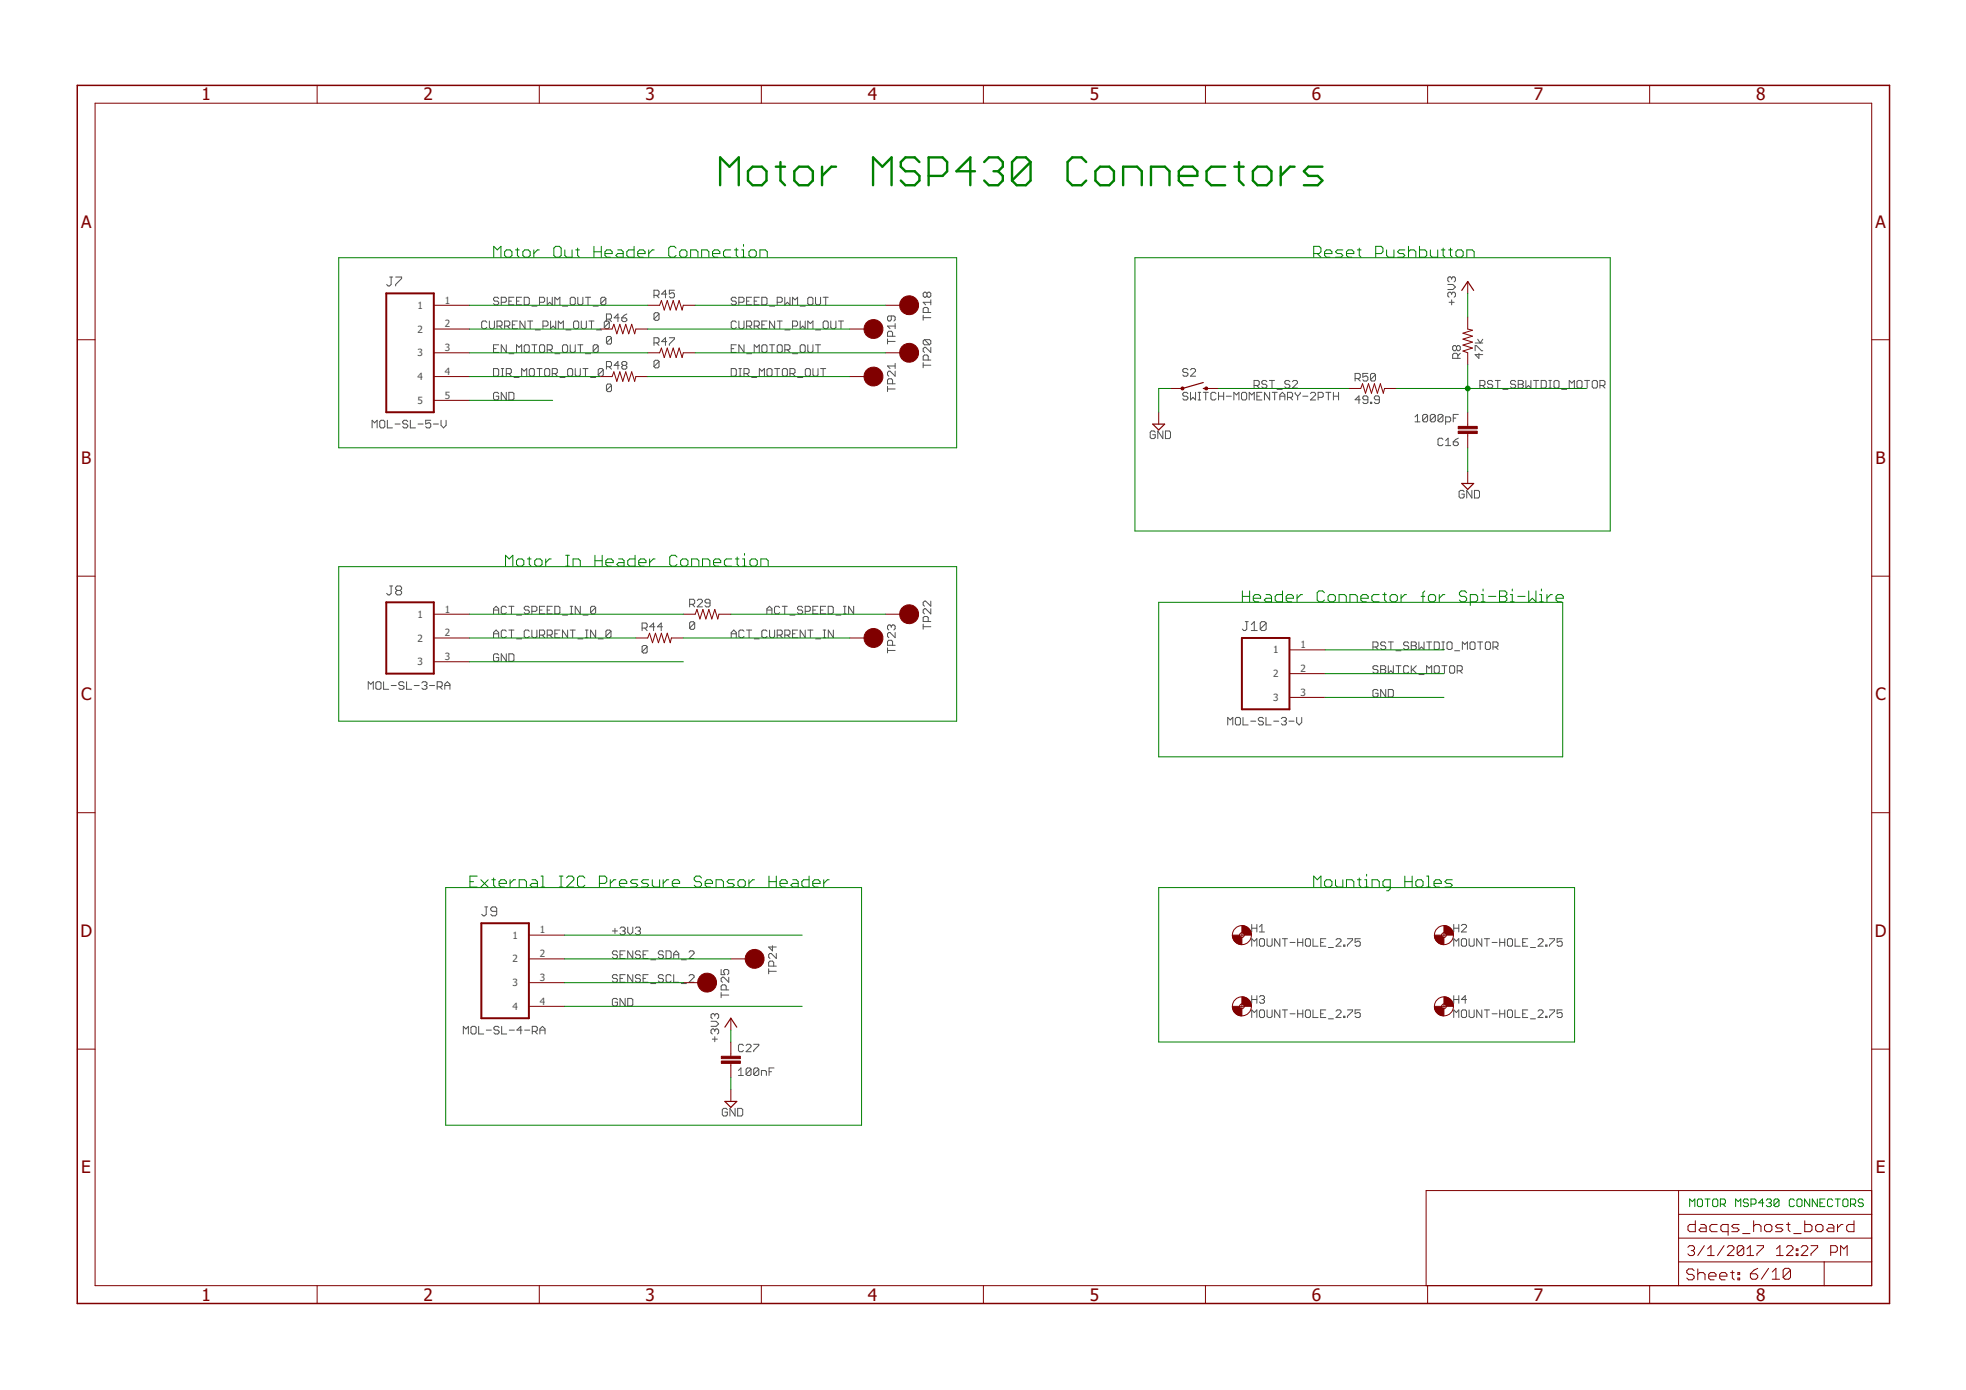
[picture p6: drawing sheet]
<svg xmlns="http://www.w3.org/2000/svg" width="420mm" height="297mm" viewBox="0 0 420 297" stroke-linecap="round" stroke-linejoin="round" font-family="sans-serif">
<defs><g id="words">
<g font-size="3.7" fill="#800000">
<text x="43.1" y="21.4">1</text>
<text x="90.5" y="21.4">2</text>
<text x="138" y="21.4">3</text>
<text x="185.4" y="21.4">4</text>
<text x="232.9" y="21.4">5</text>
<text x="280.4" y="21.4">6</text>
<text x="327.8" y="21.4">7</text>
<text x="375.3" y="21.4">8</text>
<text x="17.3" y="48.6">A</text>
<text x="400.8" y="48.6">A</text>
<text x="17.3" y="99.2">B</text>
<text x="400.8" y="99.2">B</text>
<text x="17.3" y="149.7">C</text>
<text x="400.8" y="149.7">C</text>
<text x="17.2" y="200.2">D</text>
<text x="400.7" y="200.2">D</text>
<text x="17.4" y="250.8">E</text>
<text x="400.9" y="250.8">E</text>
<text x="43.1" y="277.9">1</text>
<text x="90.5" y="277.9">2</text>
<text x="138" y="277.9">3</text>
<text x="185.4" y="277.9">4</text>
<text x="232.9" y="277.9">5</text>
<text x="280.4" y="277.9">6</text>
<text x="327.8" y="277.9">7</text>
<text x="375.3" y="277.9">8</text>
</g>
<g font-size="2.1" fill="#505050">
<text x="89.2" y="66">1</text>
<text x="95" y="64.9">1</text>
<text x="89.2" y="71.1">2</text>
<text x="95" y="70">2</text>
<text x="89.2" y="76.1">3</text>
<text x="95" y="75">3</text>
<text x="89.2" y="81.2">4</text>
<text x="95" y="80.1">4</text>
<text x="89.2" y="86.3">5</text>
<text x="95" y="85.2">5</text>
<text x="95" y="130.9">1</text>
<text x="89.2" y="137.1">2</text>
<text x="89.2" y="132">1</text>
<text x="95" y="136">2</text>
<text x="89.2" y="142.2">3</text>
<text x="95" y="141.1">3</text>
<text x="272.1" y="139.6">1</text>
<text x="277.9" y="143.6">2</text>
<text x="277.9" y="138.5">1</text>
<text x="272.1" y="144.7">2</text>
<text x="272.1" y="149.8">3</text>
<text x="277.9" y="148.7">3</text>
<text x="109.5" y="200.6">1</text>
<text x="115.4" y="199.5">1</text>
<text x="109.5" y="205.7">2</text>
<text x="115.4" y="204.5">2</text>
<text x="115.4" y="209.6">3</text>
<text x="109.5" y="210.7">3</text>
<text x="109.5" y="215.8">4</text>
<text x="115.4" y="214.7">4</text>
</g>
</g></defs>
<g fill="none" stroke="#505050" stroke-width=".21">
<path d="M83.3 59.2h.6M83.6 59.2v1.6l-.3 .3h-.3l-.4-.3M84.6 59.2h1.2v.3l-1.2 1.3v.3M310.2 59.4v.3M310.2 59.4l-.2-.2h-.3l-.3 .2v.6l.3 .2M310.2 59.4l.3-.2h.3l.2 .2v.6l-.2 .2M104 68.9l-.2-.3h-.6l-.3 .3v1.1l.3 .2h.6l.2-.2M104.6 68.6v1.4l.2 .2h.6l.3-.2v-1.4M105.5 78.8h.8l.3 .2v1.1l-.3 .3h-.8zM105.5 74.5h.5M106.2 69.7h.8l.3-.3v-.5l-.3-.3h-.8v1.6M106.6 63.8l-.3-.3h-.6l-.2 .3v.3l.2 .2h.6l.3 .3v.3l-.3 .3h-.6l-.2-.3"/>
<path d="M106.6 73.7h-1.1v1.6h1.1M106.8 69.7l.5 .5M107.1 64.6h.8l.3-.3v-.5l-.3-.3h-.8v1.7M107.1 78.8h.6M107.4 78.8v1.6M107.8 69.7h.9l.2-.3v-.5l-.2-.3h-.9v1.6M108.2 79.8h.8l.3-.2v-.6l-.3-.2h-.8v1.6M108.2 73.7v1.6l-1.1-1.6v1.6M108.4 69.7l.5 .5M108.8 79.8l.5 .6M108.8 75.6h1M108.8 64.3h.5"/>
<path d="M109.5 69.4h.5M109.8 63.5h-1v1.7h1M110.4 75.3v-1.6l.5 .5 .6-.5v1.6M110.4 64.3h.5M110.6 68.6h-1.1v1.6h1.1M111.5 63.5h-1.1v1.7h1.1M112 63.5h.8l.3 .3v1.1l-.3 .3h-.8zM112.2 68.6v1.6l-1.1-1.6v1.6M112.3 73.7h.5l.3 .3v1l-.3 .3h-.5l-.3-.3v-1zM112.8 68.6h1.1M113.3 68.6v1.6M113.4 78.8h.5l.3 .2v1.1l-.3 .3h-.5l-.3-.3v-1.1z"/>
<path d="M113.7 73.7h1M113.7 65.4h1M114.2 73.7v1.6M114.4 70.5h1.1M114.8 78.8h1M115.3 64.6h.8l.3-.3v-.5l-.3-.3h-.8v1.7M115.3 78.8v1.6M115.6 73.7h.5l.3 .3v1l-.3 .3h-.5l-.3-.3v-1zM116 69.7h.8l.3-.3v-.5l-.3-.3h-.8v1.6M116.4 79l.3-.2h.5l.3 .2v1.1l-.3 .3h-.5l-.3-.3zM116.9 74.8h.9l.2-.3v-.5l-.2-.3h-.9v1.6M116.9 63.5v1.7l.6-.6 .5 .6v-1.7"/>
<path d="M117.5 74.8l.5 .5M117.7 68.6v1.6l.5-.5 .6 .5v-1.6M118 79.8h.9l.2-.2v-.6l-.2-.2h-.9v1.6M118.6 65.2v-1.7l.5 .6 .6-.6v1.7M118.6 79.8l.5 .6M118.6 75.6h1.1M119.3 70.2v-1.6l.5 .6 .6-.6v1.6M120.2 65.4h1.1M120.5 73.7h.5l.3 .3v1l-.3 .3h-.5l-.3-.3v-1zM120.9 70.5h1.1M121.6 78.8h.5l.3 .2v1.1l-.3 .3h-.5l-.3-.3v-1.1zM121.9 73.7v1.3l.2 .3h.6l.2-.3v-1.3"/>
<path d="M122.1 63.5h.6l.2 .3v1.1l-.2 .3h-.6l-.2-.3v-1.1zM122.9 68.6h.5l.3 .3v1.1l-.3 .2h-.5l-.3-.2v-1.1zM122.9 78.8v1.3l.3 .3h.6l.2-.3v-1.3M123.5 73.7h1.1M123.5 63.5v1.4l.3 .3h.5l.3-.3v-1.4M124 73.7v1.6M124.2 68.6v1.4l.3 .2h.5l.3-.2v-1.4M124.6 78.8h1.1M125.1 63.5h1.1M125.1 78.8v1.6M125.1 75.6h1.1M125.7 63.5v1.7"/>
<path d="M125.9 68.6h1M126.4 68.6v1.6M126.8 65.4h1M127.5 70.5h1.1M127.8 74l-1 1M127.8 74v1l-.2 .3h-.6l-.2-.3M127.8 74l-.2-.3h-.6l-.2 .3v1M128.9 79l-.2-.2h-.6l-.3 .2v1.1M128.9 79l-1.1 1.1M128.9 79v1.1l-.2 .3h-.6l-.3-.3M129.5 63.8v1.1l-.3 .3h-.5l-.3-.3M129.5 63.8l-.3-.3h-.5l-.3 .3v1.1"/>
<path d="M129.5 63.8l-1.1 1.1M129.6 68.2h.8l.3-.3v-.5l-.3-.3h-.8v1.6M129.6 78.4h.8l.3-.3v-.6l-.3-.2h-.8v1.6M130.2 68.2l.5 .5M130.2 78.4l.5 .5M130.2 68.9l-.3-.3h-.5l-.3 .3v1.1M130.2 68.9v1.1l-.3 .2h-.5l-.3-.2M130.2 68.9l-1.1 1.1M130.7 72.2l-.3-.3h-.5l-.3 .3v1.1M130.7 72.2v1.1l-.3 .2h-.5l-.3-.2M130.7 72.2l-1.1 1.1M132.3 67.9h-1l.8-.8v1.6"/>
<path d="M132.3 78.1h-1l.8-.8v1.6M132.9 67.9h.8l.3 .3v.3l-.3 .2h-.5l-.3-.2zM133.2 78.1l-.3 .3v.2l.3 .3h.5l.3-.3v-.2l-.3-.3M133.2 78.1h.5M133.2 78.1l-.3-.3v-.3l.3-.2h.5l.3 .2v.3l-.3 .3M134 67.1l-.6 .3-.5 .5M139.8 73.3h.8l.2-.3v-.5l-.2-.3h-.8v1.6M139.8 63.1h.8l.2-.3v-.5l-.2-.3h-.8v1.6M140.3 63.1l.5 .5M140.3 73.3l.5 .5M140.8 77.3v1l-.2 .3h-.6l-.2-.3M140.8 67.1l-.2-.3h-.6l-.2 .3v1.1"/>
<path d="M140.8 77.3l-.2-.3h-.6l-.2 .3v1M140.8 67.1v1.1l-.2 .3h-.6l-.2-.3M140.8 67.1l-1 1.1M140.8 77.3l-1 1M142.5 73h-1.1l.8-.8v1.6M142.5 62.8h-1.1l.8-.8v1.6M143 72.2h1.1v.3l-1.1 1v.3M144.1 62h-1.1v.8l.6-.2h.2l.3 .2v.6l-.3 .2h-.5l-.3-.2M156.3 78.8h.8l.3 .2v1.1l-.3 .3h-.8zM156.3 74.5h.5M157.4 63.8l-.3-.3h-.6l-.2 .3v.3l.2 .2h.6l.3 .3v.3l-.3 .3h-.6l-.2-.3M157.4 68.9l-.3-.3h-.6l-.2 .3v1.1l.2 .2h.6l.3-.2"/>
<path d="M157.4 73.7h-1.1v1.6h1.1M157.9 64.6h.8l.3-.3v-.5l-.3-.3h-.8v1.7M157.9 78.8h.6M157.9 68.6v1.4l.3 .2h.5l.3-.2v-1.4M158.2 78.8v1.6M159 79.8h.8l.3-.2v-.6l-.3-.2h-.8v1.6M159 73.7v1.6l-1.1-1.6v1.6M159.6 69.7h.8l.2-.3v-.5l-.2-.3h-.8v1.6M159.6 75.6h1M159.6 64.3h.5M159.6 79.8l.5 .6M160.1 69.7l.5 .5"/>
<path d="M160.6 63.5h-1v1.7h1M161.2 69.7h.8l.3-.3v-.5l-.3-.3h-.8v1.6M161.2 64.3h.5M161.2 75.3v-1.6l.5 .5 .6-.5v1.6M161.7 69.7l.6 .5M162.3 63.5h-1.1v1.7h1.1M162.8 63.5h.8l.3 .3v1.1l-.3 .3h-.8zM162.8 69.4h.6M163.1 73.7h.5l.3 .3v1l-.3 .3h-.5l-.3-.3v-1zM163.9 68.6h-1.1v1.6h1.1M164.2 78.8h.5l.3 .2v1.1l-.3 .3h-.5l-.3-.3v-1.1zM164.5 73.7h1"/>
<path d="M164.5 65.4h1M165 73.7v1.6M165.5 78.8h1.1M165.5 68.6v1.6l-1-1.6v1.6M166.1 64.6h.8l.3-.3v-.5l-.3-.3h-.8v1.7M166.1 68.6h1.1M166.1 78.8v1.6M166.4 73.7h.5l.3 .3v1l-.3 .3h-.5l-.3-.3v-1zM166.6 68.6v1.6M167.4 78.8h.6l.3 .2v1.1l-.3 .3h-.6l-.2-.3v-1.1zM167.7 74.8h.9l.2-.3v-.5l-.2-.3h-.9v1.6M167.7 63.5v1.7l.6-.6 .5 .6v-1.7"/>
<path d="M167.7 70.5h1.1M168.3 74.8l.5 .5M168.8 79.8h.8l.3-.2v-.6l-.3-.2h-.8v1.6M169.4 69.7h.8l.3-.3v-.5l-.3-.3h-.8v1.6M169.4 65.2v-1.7l.5 .6 .6-.6v1.7M169.4 75.6h1.1M169.4 79.8l.5 .6M171 68.6v1.6l.6-.5 .5 .5v-1.6M171 65.4h1.1M171.3 73.7h.5l.3 .3v1l-.3 .3h-.5l-.3-.3v-1zM172.4 78.8h.5l.3 .2v1.1l-.3 .3h-.5l-.3-.3v-1.1zM172.6 73.7v1.3l.3 .3h.6l.2-.3v-1.3"/>
<path d="M172.6 70.2v-1.6l.6 .6 .5-.6v1.6M172.9 63.5h.6l.2 .3v1.1l-.2 .3h-.6l-.3-.3v-1.1zM173.7 78.8v1.3l.3 .3h.5l.3-.3v-1.3M174.3 73.7h1.1M174.3 63.5v1.4l.3 .3h.5l.3-.3v-1.4M174.3 70.5h1.1M174.8 73.7v1.6M175.4 78.8h1.1M175.9 63.5h1.1M175.9 78.8v1.6M176.2 68.6h.5l.3 .3v1.1l-.3 .2h-.5l-.3-.2v-1.1zM176.5 63.5v1.7"/>
<path d="M177.5 68.6v1.4l.3 .2h.6l.2-.2v-1.4M179.2 68.6h1.1M179.7 68.6v1.6M189.7 73h1.6M189.7 72.4v1.1M190.5 67.5v.8l-.3 .3h-.3l-.2-.3v-.5l.2-.3h1.1l.3 .3v.5l-.3 .3M190.8 71.9v-.8l-.3-.3h-.6l-.2 .3v.8h1.6M191.3 79.3v1.1l-1.1-1.1h-.3l-.2 .3v.5l.2 .3M191.3 69.7h-1.6l.5 .5M191.3 69.2v1M191.3 77.7v1.1M191.3 78.2h-1.6l.5 .6"/>
<path d="M197.3 67.9h1.6M197.3 67.4v1M197.3 77.5v1.1M197.3 78h1.6M197.6 72.6l-.3 .3v.5l.3 .3h1M197.6 72.6h1l.3 .3v.5l-.3 .3M197.6 72.6l1 1.1M198.1 62.7l-.3-.3h-.2l-.3 .3v.5l.3 .3h.2l.3-.3M198.1 62.7l.3-.3h.2l.3 .3v.5l-.3 .3h-.2l-.3-.3M198.1 62.7v.5M198.4 66.8v-.8l-.3-.3h-.5l-.3 .3v.8h1.6M198.4 76.9v-.8l-.3-.2h-.5l-.3 .2v.8h1.6"/>
<path d="M198.9 64.6h-1.6l.5 .6M198.9 74.2v1.1l-1.1-1.1h-.2l-.3 .3v.5l.3 .3M198.9 64.1v1.1M253.9 79l-.3-.2h-.6l-.2 .2v.3l.2 .3h.6l.3 .2v.3l-.3 .3h-.6l-.2-.3M254.4 79l.3-.2h.5l.3 .2v.3l-1.1 1.1h1.1M292.3 79.8h-1v.8l.8-.3 .2 .3v.6l-.2 .2h-.6l-.2-.2M309.4 60.8h1.1l.5 .5-.5 .6h-1.1M309.7 64.6h1.1M310.2 62.7v.3M310.2 64.1v1.1M310.2 62.7l-.2-.3h-.3l-.3 .3v.5l.3 .3M310.2 62.7l.3-.3h.3l.2 .3v.5l-.2 .3"/>
<path d="M311.3 74.1l-.3-.2h-.3l-.2 .2v.6l.2 .3h.3l.3-.3M311.3 74.1l.3-.2h.2l.3 .2v.6l-.3 .3h-.2l-.3-.3M311.3 74.1v.6M311.6 76.6v-.8l-.3-.3h-.6l-.2 .3v.8h1.6M312.1 75.5l-.5 .5M315.3 75v-1.1h.2l1.1 1.1h.3M315.3 73.3h1.6M315.8 72.5l.5 .8 .6-.8M316.1 75.5v1.1l-.8-.8h1.6M79.5 91.4v-1.6l.6 .6 .5-.6v1.6M81.4 89.8h.6l.2 .3v1.1l-.2 .2h-.6l-.2-.2v-1.1zM82.8 89.8v1.6h1.1"/>
<path d="M84.4 90.6h1.1M87.1 90.1l-.2-.3h-.6l-.2 .3v.3l.2 .2h.6l.2 .3v.3l-.2 .2h-.6l-.2-.2M87.7 89.8v1.6h1.1M89.3 90.6h1.1M92.1 89.8h-1.1v.8l.5-.2h.3l.3 .2v.6l-.3 .2h-.6l-.2-.2M92.6 90.6h1.1M94.3 89.8v1.1l.5 .5 .5-.5v-1.1M106.6 84.1l-.3-.3h-.6l-.2 .3v1.1l.2 .3h.6l.3-.3v-.5h-.6M107.1 80.4h.6M108.2 83.8v1.7l-1.1-1.7v1.7M108.8 83.8h.8l.2 .3v1.1l-.2 .3h-.8zM109.9 80.7h1"/>
<path d="M111.5 80.4v-1.6l.5 .5 .6-.5v1.6M119.7 80.7h1.1M126.2 80.7h1.1M130.7 82.3l-.3-.2h-.5l-.3 .2v1.1M130.7 82.3v1.1l-.3 .3h-.5l-.3-.3M130.7 82.3l-1.1 1.1M157.9 80.4h.6M160.6 80.7h1.1M162.3 80.4v-1.6l.5 .5 .6-.5v1.6M170.5 80.7h1.1M189.7 82.6v1.1M189.7 83.1h1.6"/>
<path d="M190.8 82v-.8l-.3-.3h-.6l-.2 .3v.8h1.6M246.9 92.4l-.3-.3h-.5l-.3 .3v1.1l.3 .2h.5l.3-.2v-.6h-.6M248.5 92.1v1.6l-1.1-1.6v1.6M249.1 92.1h.8l.2 .3v1.1l-.2 .2h-.8zM253.9 84.1l-.3-.3h-.6l-.2 .3v.3l.2 .3h.6l.3 .2v.3l-.3 .3h-.6l-.2-.3M254.4 83.8v1.7l.6-.6 .5 .6v-1.7M256.1 83.8h.5M256.1 85.5h.5M256.3 83.8v1.7M257.2 83.8h1M257.7 83.8v1.7M259.9 84.1l-.3-.3h-.5l-.3 .3v1.1l.3 .3h.5l.3-.3"/>
<path d="M260.4 84.7h1.1M260.4 83.8v1.7M261.5 83.8v1.7M262.1 84.7h1M263.7 85.5v-1.7l.5 .6 .6-.6v1.7M265.6 83.8h.5l.3 .3v1.1l-.3 .3h-.5l-.3-.3v-1.1zM267 85.5v-1.7l.5 .6 .6-.6v1.7M268 82.4h.8l.3-.3v-.5l-.3-.3h-.8v1.6M268.6 82.4l.5 .5M268.6 84.7h.6M269.7 83.8h-1.1v1.7h1.1M270.7 81.6l-.2-.3h-.6l-.2 .3v.3l.2 .2h.6l.2 .3v.3l-.2 .2h-.6l-.2-.2"/>
<path d="M271.3 81.3h1.1M271.3 83.8v1.7l-1.1-1.7v1.7M271.8 81.3v1.6M271.9 83.8h1.1M272.4 83.8v1.7M272.9 83.2h1.1M273.5 84.7h1.1M273.5 85.5v-1.1l.6-.6 .5 .6v1.1M275.1 84.9h.9l.2-.2v-.6l-.2-.3h-.9v1.7M275.7 81.6l-.3-.3h-.6l-.2 .3v.3l.2 .2h.6l.3 .3v.3l-.3 .2h-.6l-.2-.2M275.7 84.9l.5 .6M276.2 81.6l.3-.3h.5l.3 .3v.3l-1.1 1h1.1"/>
<path d="M276.8 83.8v.3l.5 .6M277.3 84.7v.8M277.9 83.8v.3l-.6 .6M278.4 84.7h1.1M280.1 84.1l.2-.3h.6l.3 .3v.3l-1.1 1.1h1.1M281.7 84.9h.8l.3-.2v-.6l-.3-.3h-.8v1.7M283.3 83.8h1.1M283.9 83.8v1.7M285 84.7h1.1M285 83.8v1.7M286.1 83.8v1.7M289.6 80.9h.8l.3-.3v-.5l-.3-.3h-.8v1.6"/>
<path d="M290.2 80.9l.5 .5M290.7 85.4h-1.1l.8-.8v1.6M292.3 85.4h-.8l-.2-.2v-.3l.2-.3h.6l.2 .3v1.1l-.2 .2h-.6l-.2-.2M292.9 86h.3v.2h-.3zM294 80.1l-.3-.3h-.5l-.3 .3v1.1M294 80.1v1.1l-.3 .2h-.5l-.3-.2M294 80.1l-1.1 1.1M294.8 85.4h-.8l-.3-.2v-.3l.3-.3h.5l.3 .3v1.1l-.3 .2h-.5l-.3-.2M302.4 89.1l.5-.5v1.5M302.4 90.1h1.1M305.1 88.8v1.1l-.3 .2h-.5l-.3-.2M305.1 88.8l-.3-.2h-.5l-.3 .2v1.1"/>
<path d="M305.1 88.8l-1.1 1.1M306.7 88.8v1.1l-.2 .2h-.6l-.2-.2M306.7 88.8l-.2-.2h-.6l-.2 .2v1.1M306.7 88.8l-1 1.1M308.4 88.8v1.1l-.3 .2h-.5l-.3-.2M308.4 88.8l-.3-.2h-.5l-.3 .2v1.1M308.4 93.9l-.3-.3h-.5l-.3 .3v1.1l.3 .2h.5l.3-.2M308.4 88.8l-1.1 1.1M308.9 90.1h.9l.2-.2v-.6l-.2-.2h-.9v1.6M308.9 95.2h1.1M308.9 94.2l.6-.6v1.6M310.6 94.4h.8l.3 .3v.3l-.3 .2h-.5l-.3-.2z"/>
<path d="M310.6 89.3h.5M311.7 88.6h-1.1v1.5M311.7 93.6l-1.1 .8M316.3 82.4h.8l.3-.3v-.5l-.3-.3h-.8v1.6M316.8 82.4l.6 .5M319 81.6l-.3-.3h-.5l-.3 .3v.3l.3 .2h.5l.3 .3v.3l-.3 .2h-.5l-.3-.2M319.6 81.3h1M320.1 81.3v1.6M321.2 83.2h1.1M323.9 81.6l-.3-.3h-.5l-.3 .3v.3l.3 .2h.5l.3 .3v.3l-.3 .2h-.5l-.3-.2M324.5 81.3h.8l.2 .3v.3l-.2 .2 .2 .3v.3l-.2 .2h-.8zM324.5 82.1h.8"/>
<path d="M326.1 81.3v1.6l.5-.5 .6 .5v-1.6M327.7 81.3h1.1M328.3 81.3v1.6M329.4 81.3h.8l.3 .3v1.1l-.3 .2h-.8zM331 81.3h.6M331 82.9h.6M331.3 81.3v1.6M332.4 81.3h.5l.3 .3v1.1l-.3 .2h-.5l-.3-.2v-1.1zM333.7 83.2h1.1M335.4 82.9v-1.6l.5 .6 .6-.6v1.6M337.3 81.3h.5l.3 .3v1.1l-.3 .2h-.5l-.3-.2v-1.1zM338.6 81.3h1.1"/>
<path d="M339.2 81.3v1.6M340.6 81.3h.5l.3 .3v1.1l-.3 .2h-.5l-.3-.2v-1.1zM341.9 82.4h.8l.3-.3v-.5l-.3-.3h-.8v1.6M342.5 82.4l.5 .5M312.9 105.1l-.2-.3h-.6l-.3 .3v1.1l.3 .2h.6l.2-.2v-.6h-.5M314.6 104.8v1.6l-1.1-1.6v1.6M315.1 104.8h.8l.3 .3v1.1l-.3 .2h-.8zM83.3 125.2h.6M83.6 125.2v1.6l-.3 .3h-.3l-.4-.3M84.9 126.2l-.3-.3v-.4l.3-.3h.6l.3 .3v.4l-.3 .3M84.9 126.2l-.3 .3v.3l.3 .3h.6l.3-.3v-.3l-.3-.3M84.9 126.2h.6"/>
<path d="M105.5 131.2v-1.1l.5-.5 .6 .5v1.1M105.5 136.3v-1.1l.5-.6 .6 .6v1.1M105.5 130.4h1.1M105.5 135.4h1.1M106.6 140l-.3-.3h-.6l-.2 .3v1.1l.2 .2h.6l.3-.2v-.6h-.6M108.2 129.8l-.3-.2h-.5l-.3 .2v1.1l.3 .3h.5l.3-.3M108.2 134.9l-.3-.3h-.5l-.3 .3v1.1l.3 .3h.5l.3-.3M108.2 139.7v1.6l-1.1-1.6v1.6M108.8 139.7h.8l.2 .3v1.1l-.2 .2h-.8zM108.8 129.6h1M108.8 134.6h1M109.3 129.6v1.6"/>
<path d="M109.3 134.6v1.7M110.4 131.4h1.1M110.4 136.5h1.1M113.1 129.8l-.3-.2h-.5l-.3 .2v.3l.3 .3h.5l.3 .2v.3l-.3 .3h-.5l-.3-.3M113.1 134.9l-.3-.3h-.5l-.3 .3v1.1l.3 .3h.5l.3-.3M113.7 130.6h.8l.2-.2v-.6l-.2-.2h-.8v1.6M113.7 134.6v1.4l.2 .3h.6l.2-.3v-1.4M115.3 130.4h.5M115.3 135.7h.8l.3-.3v-.5l-.3-.3h-.8v1.7M115.8 135.7l.6 .6M116.4 129.6h-1.1v1.6h1.1M116.9 130.4h.6"/>
<path d="M116.9 135.7h.9l.2-.3v-.5l-.2-.3h-.9v1.7M117.5 135.7l.5 .6M118 129.6h-1.1v1.6h1.1M118.6 129.6h.8l.3 .2v1.1l-.3 .3h-.8zM118.6 135.4h.5M119.7 134.6h-1.1v1.7h1.1M120.2 131.4h1.1M121.3 134.6v1.7l-1.1-1.7v1.7M121.9 129.6h.5M121.9 131.2h.5M121.9 134.6h1M122.1 129.6v1.6"/>
<path d="M122.4 134.6v1.7M123.5 136.5h1.1M124 129.6v1.6l-1.1-1.6v1.6M124.6 131.4h1.1M125.1 134.6h.6M125.1 136.3h.6M125.4 134.6v1.7M127.3 129.8l-.3-.2h-.5l-.3 .2v1.1M127.3 129.8v1.1l-.3 .3h-.5l-.3-.3M127.3 134.6v1.7l-1.1-1.7v1.7M127.3 129.8l-1.1 1.1M127.8 136.5h1.1"/>
<path d="M130.6 134.9l-.3-.3h-.5l-.3 .3v1.1M130.6 134.9v1.1l-.3 .3h-.5l-.3-.3M130.6 134.9l-1.1 1.1M137.2 134.2h.8l.3-.3v-.5l-.3-.3h-.8v1.7M137.8 134.2l.5 .6M138.3 138.2l-.3-.3h-.5l-.3 .3v1.1M138.3 138.2v1.1l-.3 .3h-.5l-.3-.3M138.3 138.2l-1.1 1.1M140 133.9h-1.1l.8-.8v1.7M141.6 133.9h-1.1l.8-.8v1.7M147.4 129.1h.8l.3-.2v-.6l-.3-.2h-.8v1.6M147.9 129.1l.6 .6"/>
<path d="M148.5 133.1l-.3-.2h-.5l-.3 .2v1.1M148.5 133.1v1.1l-.3 .3h-.5l-.3-.3M148.5 133.1l-1.1 1.1M149 128.3l.3-.2h.5l.3 .2v.3l-1.1 1.1h1.1M151.7 128.9h-.8l-.2-.3v-.3l.2-.2h.6l.2 .2v1.1l-.2 .3h-.6l-.2-.3M156.3 136.3v-1.1l.5-.6 .6 .6v1.1M156.3 135.4h1.1M159 134.9l-.3-.3h-.5l-.3 .3v1.1l.3 .3h.5l.3-.3M159.6 134.6h1M160.1 134.6v1.7M161.2 136.5h1.1M163.9 130.4h1.1"/>
<path d="M163.9 131.2v-1.1l.5-.5 .6 .5v1.1M163.9 134.9l-.3-.3h-.5l-.3 .3v1.1l.3 .3h.5l.3-.3M164.5 134.6v1.4l.2 .3h.6l.2-.3v-1.4M166.1 135.7h.8l.3-.3v-.5l-.3-.3h-.8v1.7M166.6 129.8l-.3-.2h-.5l-.3 .2v1.1l.3 .3h.5l.3-.3M166.6 135.7l.6 .6M167.2 129.6h1.1M167.7 129.6v1.6M167.7 135.7h.9l.2-.3v-.5l-.2-.3h-.9v1.7M168.3 135.7l.5 .6M168.8 131.4h1.1M169.4 135.4h.5"/>
<path d="M170.5 134.6h-1.1v1.7h1.1M171.5 129.8l-.2-.2h-.6l-.3 .2v.3l.3 .3h.6l.2 .2v.3l-.2 .3h-.6l-.3-.3M172.1 130.6h.8l.3-.2v-.6l-.3-.2h-.8v1.6M172.1 134.6v1.7l-1.1-1.7v1.7M172.6 134.6h1.1M173.2 134.6v1.7M173.7 130.4h.6M174.3 136.5h1.1M174.8 129.6h-1.1v1.6h1.1M175.3 130.4h.6M175.9 134.6h.6M175.9 136.3h.6"/>
<path d="M176.2 134.6v1.7M176.4 129.6h-1.1v1.6h1.1M177 129.6h.8l.3 .2v1.1l-.3 .3h-.8zM178.1 134.6v1.7l-1.1-1.7v1.7M178.6 131.4h1.1M180.3 129.6h.5M180.3 131.2h.5M180.5 129.6v1.6M182.4 129.6v1.6l-1-1.6v1.6M189.7 138.5v1M189.7 139h1.6M190.5 133.8l-.3-.3h-.3l-.2 .3v.5l.2 .3"/>
<path d="M190.5 133.8l.3-.3h.2l.3 .3v.5l-.3 .3M190.5 133.8v.3M190.8 137.9v-.8l-.3-.3h-.6l-.2 .3v.8h1.6M191.3 135.2v1.1l-1.1-1.1h-.3l-.2 .2v.6l.2 .3M197.3 133.4v1.1M197.3 133.9h1.6M198.4 132.8v-.8l-.3-.3h-.5l-.3 .3v.8h1.6M198.9 128.5v1l-1.1-1h-.2l-.3 .2v.6l.3 .2M198.9 130.1v1.1l-1.1-1.1h-.2l-.3 .3v.5l.3 .3M266.1 132.8h.7M266.4 132.8v1.6l-.3 .3h-.3l-.3-.3M267.4 133.5l.7-.7v1.9"/>
<path d="M267.4 134.7h1.3M270.6 133.2v1.2l-.3 .3h-.7l-.3-.3M270.6 133.2l-.3-.4h-.7l-.3 .4v1.2M270.6 133.2l-1.3 1.2M293.4 138.3h.8l.3-.3v-.6l-.3-.2h-.8v1.6M294 138.3l.5 .5M296.1 137.4l-.2-.2h-.6l-.2 .2v.3l.2 .3h.6l.2 .3v.2l-.2 .3h-.6l-.2-.3M296.7 137.2h1.1M297.2 137.2v1.6M298.3 139.1h1.1M301.1 137.4l-.3-.2h-.6l-.2 .2v.3l.2 .3h.6l.3 .3v.2l-.3 .3h-.6l-.2-.3M301.6 137.2h.8l.3 .2v.3l-.3 .3 .3 .3v.2l-.3 .3h-.8z"/>
<path d="M301.6 138h.8M303.2 137.2v1.6l.6-.5 .5 .5v-1.6M304.9 137.2h1.1M305.4 137.2v1.6M306.5 137.2h.8l.3 .2v1.1l-.3 .3h-.8zM308.1 137.2h.6M308.1 138.8h.6M308.4 137.2v1.6M309.2 137.4l.3-.2h.5l.3 .2v1.1l-.3 .3h-.5l-.3-.3zM310.9 139.1h1.1M312.5 138.8v-1.6l.6 .5 .5-.5v1.6M314.2 137.4l.2-.2h.6l.2 .2v1.1l-.2 .3h-.6l-.2-.3z"/>
<path d="M315.8 137.2h1.1M316.3 137.2v1.6M317.7 137.2h.5l.3 .2v1.1l-.3 .3h-.5l-.3-.3v-1.1zM319.1 138.3h.8l.2-.3v-.6l-.2-.2h-.8v1.6M319.6 138.3l.5 .5M78.7 147.3v-1.6l.5 .5 .6-.5v1.6M80.3 145.9l.3-.2h.6l.2 .2v1.1l-.2 .3h-.6l-.3-.3zM82 145.7v1.6h1.1M83.6 146.5h1.1M86.3 145.9l-.2-.2h-.6l-.3 .2v.3l.3 .3h.6l.2 .3v.2l-.2 .3h-.6l-.3-.3M86.9 145.7v1.6h1.1M88.5 146.5h1.1"/>
<path d="M90.1 145.9l.3-.2h.6l.2 .2v.3l-.2 .3M90.7 146.5h.3M91 146.5l.2 .3v.2l-.2 .3h-.6l-.3-.3M91.8 146.5h1.1M93.4 146.8h.9l.2-.3v-.6l-.2-.2h-.9v1.6M94 146.8l.5 .5M95.1 146.5h1.1M95.1 147.3v-1.1l.5-.5 .6 .5v1.1M262.4 154.9v-1.6l.5 .5 .6-.5v1.6M264 153.6l.3-.3h.5l.3 .3v1.1l-.3 .2h-.5l-.3-.2zM265.6 153.3v1.6h1.1M267.3 154.1h1.1"/>
<path d="M270 153.6l-.3-.3h-.5l-.3 .3v.2l.3 .3h.5l.3 .3v.3l-.3 .2h-.5l-.3-.2M270.6 153.3v1.6h1.1M272.2 154.1h1.1M273.8 153.6l.3-.3h.5l.3 .3v.2l-.3 .3M274.4 154.1h.2M274.6 154.1l.3 .3v.3l-.3 .2h-.5l-.3-.2M275.5 154.1h1.1M277.1 153.3v1.1l.5 .5 .6-.5v-1.1M294.5 147.6l-.3-.3h-.5l-.3 .3v1.1l.3 .2h.5l.3-.2v-.6h-.5M294.5 142.5l-.3-.2h-.5l-.3 .2v.3l.3 .3h.5l.3 .2v.3l-.3 .3h-.5l-.3-.3M295.1 142.3h.8l.2 .2v.3l-.2 .3 .2 .2v.3l-.2 .3h-.8zM295.1 143.1h.8"/>
<path d="M296.1 147.3v1.6l-1-1.6v1.6M296.7 147.3h.8l.3 .3v1.1l-.3 .2h-.8zM296.7 142.3v1.6l.5-.6 .6 .6v-1.6M298.3 142.3h1.1M298.9 142.3v1.6M301.1 142.5l-.3-.2h-.6l-.2 .2v1.1l.2 .3h.6l.3-.3M301.6 142.3v1.6M301.9 143.1l.8 .8M302.7 142.3l-1.1 1M303.2 144.1h1.1M304.9 143.9v-1.6l.5 .5 .6-.5v1.6M306.5 142.5l.3-.2h.5l.3 .2v1.1l-.3 .3h-.5l-.3-.3z"/>
<path d="M308.1 142.3h1.1M308.7 142.3v1.6M310 142.3h.6l.3 .2v1.1l-.3 .3h-.6l-.2-.3v-1.1zM311.4 143.3h.8l.3-.2v-.6l-.3-.2h-.8v1.6M312 143.3l.5 .6M103.6 193.8h.6M103.9 193.8v1.6l-.3 .3h-.3l-.3-.3M106.2 194.8h-1l-.3-.4v-.3l.3-.3h.6l.4 .3v1.3l-.4 .3h-.6l-.3-.3M130.9 198.9h1.1M131.4 198.4v1.1M132.5 198.4l.3-.3h.5l.3 .3v.3l-.3 .2M133.1 198.9h.2"/>
<path d="M133.3 198.9l.3 .3v.3l-.3 .2h-.5l-.3-.2M134.2 198.1v1.1l.5 .5 .5-.5v-1.1M135.8 198.4l.3-.3h.5l.3 .3v.3l-.3 .2M136.3 198.9h.3M136.6 198.9l.3 .3v.3l-.3 .2h-.5l-.3-.2M267.5 197.5v1.7M267.5 198.4h1.1M268.6 197.5v1.7M269.2 198.1l.5-.6v1.7M269.2 199.2h1M310.7 197.5v1.7M310.7 198.4h1.1"/>
<path d="M311.8 197.5v1.7M312.3 197.8l.3-.3h.5l.3 .3v.3l-1.1 1.1h1.1M100.9 219.3h.6l.2 .3v1.1l-.2 .3h-.6l-.3-.3v-1.1zM102.3 219.3v1.7h1.1M106.7 219.6l-.3-.3h-.6l-.2 .3v.3l.2 .2h.6l.3 .3v.3l-.3 .3h-.6l-.2-.3M107.2 219.3v1.7h1.1M132 208.6l-.3-.3h-.6l-.2 .3v.2l.2 .3h.6l.3 .3v.2l-.3 .3h-.6l-.2-.3M132 213.6l-.3-.2h-.6l-.2 .2v1.1l.2 .3h.6l.3-.3v-.5h-.6M132 203.5l-.3-.3h-.6l-.2 .3v.3l.2 .2h.6l.3 .3v.3l-.3 .2h-.6l-.2-.2M132.5 204h.6M132.5 209.1h.6M133.6 208.3h-1.1v1.6h1.1"/>
<path d="M133.6 203.2h-1.1v1.6h1.1M133.6 213.4v1.6l-1.1-1.6v1.6M134.2 213.4h.8l.2 .2v1.1l-.2 .3h-.8zM135.2 203.2v1.6l-1-1.6v1.6M135.2 208.3v1.6l-1-1.6v1.6M136.9 208.6l-.3-.3h-.5l-.3 .3v.2l.3 .3h.5l.3 .3v.2l-.3 .3h-.5l-.3-.3M136.9 203.5l-.3-.3h-.5l-.3 .3v.3l.3 .2h.5l.3 .3v.3l-.3 .2h-.5l-.3-.2M137.4 204h.6M137.4 209.1h.6M138.5 208.3h-1.1v1.6h1.1M138.5 203.2h-1.1v1.6h1.1M139.1 205.1h1"/>
<path d="M139.1 210.2h1M141.8 208.6l-.3-.3h-.5l-.3 .3v.2l.3 .3h.5l.3 .3v.2l-.3 .3h-.5l-.3-.3M141.8 203.5l-.3-.3h-.5l-.3 .3v.3l.3 .2h.5l.3 .3v.3l-.3 .2h-.5l-.3-.2M142.3 203.2h.9l.2 .3v1.1l-.2 .2h-.9zM143.4 208.6l-.2-.3h-.6l-.3 .3v1l.3 .3h.6l.2-.3M144 204h1.1M144 204.8v-1l.5-.6 .6 .6v1M144 208.3v1.6h1.1M145.6 205.1h1.1M145.6 210.2h1.1M147.3 208.6l.2-.3h.6l.2 .3v.2l-1 1.1h1M147.3 203.5l.2-.3h.6l.2 .3v.3l-1 1h1"/>
<path d="M152 218.2h1l.6 .6-.6 .5h-1M152.8 216.9v.2M152.8 216.9l-.3-.3h-.3l-.2 .3v.5l.2 .3M152.8 216.9l.2-.3h.3l.3 .3v.5l-.3 .3M154.1 212.6h1.6M154.1 207.2v1.1h.8l-.2-.6v-.2l.2-.3h.6l.2 .3v.5l-.2 .3M154.1 212.1v1.1M155.2 211.5v-.8l-.3-.2h-.5l-.3 .2v.8h1.6M155.7 208.8v1.1l-1-1.1h-.3l-.3 .3v.5l.3 .3M164.3 207.6h1.6M164.3 207v1.1M165.1 202.1v1.1l-.8-.8h1.6"/>
<path d="M165.4 206.5v-.8l-.3-.3h-.6l-.2 .3v.8h1.6M165.9 203.8v1l-1.1-1h-.3l-.2 .2v.6l.2 .2M267.5 202.2v-1.6l.6 .5 .5-.5v1.6M267.5 217.4v-1.6l.6 .6 .5-.6v1.6M267.5 212.8v1.6M267.5 213.6h1.1M268.6 212.8v1.6M269.2 200.9l.2-.3h.6l.2 .3v1.1l-.2 .2h-.6l-.2-.2zM269.2 213l.2-.2h.6l.2 .2v.3l-.2 .3M269.4 215.8h.6l.2 .3v1.1l-.2 .2h-.6l-.2-.2v-1.1zM269.7 213.6h.3M270 213.6l.2 .3v.2l-.2 .3h-.6l-.2-.3"/>
<path d="M270.8 200.6v1.4l.3 .2h.5l.3-.2v-1.4M270.8 215.8v1.4l.3 .2h.5l.3-.2v-1.4M273.5 200.6v1.6l-1.1-1.6v1.6M273.5 215.8v1.6l-1.1-1.6v1.6M274.1 200.6h1M274.1 215.8h1M274.6 200.6v1.6M274.6 215.8v1.6M275.7 201.4h1.1M275.7 216.6h1.1M277.3 200.6v1.6M277.3 215.8v1.6"/>
<path d="M277.3 201.4h1.1M277.3 216.6h1.1M278.4 200.6v1.6M278.4 215.8v1.6M279 200.9l.3-.3h.5l.3 .3v1.1l-.3 .2h-.5l-.3-.2zM279.3 215.8h.5l.3 .3v1.1l-.3 .2h-.5l-.3-.2v-1.1zM280.6 200.6v1.6h1.1M280.6 215.8v1.6h1.1M282.2 201.4h.6M282.2 216.6h.6M283.3 200.6h-1.1v1.6h1.1M283.3 215.8h-1.1v1.6h1.1"/>
<path d="M283.9 202.5h1.1M283.9 217.7h1.1M285.5 200.9l.3-.3h.5l.3 .3v.2l-1.1 1.1h1.1M285.5 216.1l.3-.3h.5l.3 .3v.3l-1.1 1h1.1M287.1 202h.3v.2h-.3zM287.1 217.2h.3v.2h-.3zM288 200.6h1.1v.3l-1.1 1.1v.2M288 215.8h1.1v.3l-1.1 1.1v.2M290.7 200.6h-1.1v.8l.6-.3h.2l.3 .3v.6l-.3 .2h-.5l-.3-.2M290.7 215.8h-1.1v.8l.6-.2h.2l.3 .2v.6l-.3 .2h-.5l-.3-.2M310.7 202.2v-1.6l.5 .5 .6-.5v1.6M310.7 212.8v1.6"/>
<path d="M310.7 217.4v-1.6l.5 .6 .6-.6v1.6M310.7 213.6h1.1M311.8 212.8v1.6M312.3 200.9l.3-.3h.5l.3 .3v1.1l-.3 .2h-.5l-.3-.2zM312.6 215.8h.5l.3 .3v1.1l-.3 .2h-.5l-.3-.2v-1.1zM313.4 213.6h-1.1l.8-.8v1.6M314 200.6v1.4l.2 .2h.6l.2-.2v-1.4M314 215.8v1.4l.2 .2h.6l.2-.2v-1.4M316.7 200.6v1.6l-1.1-1.6v1.6M316.7 215.8v1.6l-1.1-1.6v1.6M317.2 200.6h1.1M317.2 215.8h1.1"/>
<path d="M317.8 200.6v1.6M317.8 215.8v1.6M318.9 201.4h1.1M318.9 216.6h1.1M320.5 201.4h1.1M320.5 200.6v1.6M320.5 215.8v1.6M320.5 216.6h1.1M321.6 200.6v1.6M321.6 215.8v1.6M322.4 200.6h.6l.2 .3v1.1l-.2 .2h-.6l-.2-.2v-1.1zM322.4 215.8h.6l.2 .3v1.1l-.2 .2h-.6l-.2-.2v-1.1z"/>
<path d="M323.8 200.6v1.6h1.1M323.8 215.8v1.6h1.1M325.4 201.4h.6M325.4 216.6h.6M326.5 200.6h-1.1v1.6h1.1M326.5 215.8h-1.1v1.6h1.1M327.1 202.5h1M327.1 217.7h1M328.7 200.9l.3-.3h.5l.3 .3v.2l-1.1 1.1h1.1M328.7 216.1l.3-.3h.5l.3 .3v.3l-1.1 1h1.1M330.3 202h.3v.2h-.3zM330.3 217.2h.3v.2h-.3z"/>
<path d="M331.2 200.6h1v.3l-1 1.1v.2M331.2 215.8h1v.3l-1 1.1v.2M333.9 200.6h-1.1v.8l.5-.3h.3l.3 .3v.6l-.3 .2h-.5l-.3-.2M333.9 215.8h-1.1v.8l.5-.2h.3l.3 .2v.6l-.3 .2h-.5l-.3-.2M99 221v-1.7l.6 .6 .5-.6v1.7M103.9 220.1h1.1M108.8 220.1h1.1M111.6 220.1h-1.1l.8-.8v1.7M112.1 220.1h1.1M113.7 220.4h.9l.2-.3v-.5l-.2-.3h-.9v1.7M114.3 220.4l.5 .6M115.4 220.1h1.1"/>
<path d="M115.4 221v-1.1l.5-.6 .6 .6v1.1M152.2 222.1h1.1M152.8 220.2v.2M152.8 221.5v1.1M152.8 220.2l-.3-.3h-.3l-.2 .3v.5l.2 .3M152.8 220.2l.2-.3h.3l.3 .3v.5l-.3 .3M155.4 237.1l-.2-.2h-.6l-.2 .2v1.1l.2 .3h.6l.2-.3v-.5h-.5M157.1 236.9v1.6l-1.1-1.6v1.6M157.6 236.9h.9l.2 .2v1.1l-.2 .3h-.9zM157.8 228.8l.5-.6v1.6M157.8 229.8h1.1M158.9 223.4l-.3-.2h-.5l-.3 .2v1.1l.3 .2h.5l.3-.2"/>
<path d="M159.4 223.4l.3-.2h.6l.2 .2v.3l-1.1 1h1.1M160.5 228.5v1.1l-.2 .2h-.6l-.3-.2M160.5 228.5l-.2-.3h-.6l-.3 .3v1.1M160.5 228.5l-1.1 1.1M161.1 223.2h1.1v.2l-1.1 1.1v.2M162.2 228.5v1.1l-.3 .2h-.5l-.3-.2M162.2 228.5l-.3-.3h-.5l-.3 .3v1.1M162.2 228.5l-1.1 1.1M162.7 229.8v-1h.8l.3 .2v.8M164.4 229h.5M165.4 228.2h-1v1.6"/>
</g>
<g fill="none" stroke="#800000" stroke-width=".21">
<path d="M67.8 18.2v3.9M115.3 18.2v3.9M162.7 18.2v3.9M210.2 18.2v3.9M257.6 18.2v3.9M305.1 18.2v3.9M352.6 18.2v3.9M20.3 22.1h379.7v252.6h-379.7zM16.5 72.6h3.8M92.7 70.3h7.6M92.7 75.4h7.6M92.7 65.2h7.6"/>
<path d="M128.3 70.3h2.5l.4-1 .6 2 .7-2 .6 2 .6-2 .7 2 .6-2 .6 2 .3-1h2.5M138.4 75.4h2.6l.4-1 .6 2 .6-2 .6 2 .7-2 .6 2 .6-2 .7 2 .2-1h2.6M138.4 65.2h2.6l.4-1 .6 2.1 .6-2.1 .6 2.1 .7-2.1 .6 2.1 .6-2.1 .7 2.1 .2-1.1h2.6M181.6 70.3h5.1M189.2 75.4h5.1M189.2 65.2h5.1M313.7 67.8v2.5l1 .3-2 .6 2 .6-2 .7 2 .6-2 .6 2 .7-2 .6 1 .4v2.5M313.7 60.2v2.5M400 72.6h3.8M92.7 80.5h7.6M92.7 85.6h7.6M128.3 80.5h2.5l.4-1 .6 2 .7-2 .6 2 .6-2 .7 2 .6-2 .6 2 .3-1h2.5"/>
<path d="M181.6 80.5h5.1M247.6 88.1v2.5M250.2 83h2.5M257.8 83h2.5M288.3 83h2.5l.4-1 .6 2 .7-2 .6 2 .6-2 .7 2 .6-2 .6 2 .3-1h2.5M313.7 88.1v3M313.7 92.6v3.1M313.7 100.8v2.5M16.5 123.1h3.8M92.7 136.3h7.6M92.7 131.3h7.6M135.9 136.3h2.5l.4-1 .6 2.1 .7-2.1 .6 2.1 .7-2.1 .6 2.1 .6-2.1 .6 2.1 .3-1.1h2.5"/>
<path d="M146 131.3h2.6l.3-1.1 .7 2.1 .6-2.1 .7 2.1 .6-2.1 .6 2.1 .7-2.1 .6 2.1 .2-1h2.6M181.6 136.3h5.1M189.2 131.3h5.1M275.6 138.9h7.6M400 123.1h3.8M92.7 141.4h7.6M275.6 144h7.6M275.6 149h7.6M16.5 173.7h3.8M400 173.7h3.8M113 199.8h7.6M264.9 199.8h1"/>
<path d="M265.4 199.3v1M308.1 199.8h1M308.6 199.3v1M113 215.1h7.6M113 204.9h7.6M113 210h7.6M146 210h5.1M156.2 204.9h5.1M156.2 217.6v2.5M264.9 215.1h1M265.4 214.5v1.1M308.1 215.1h1"/>
<path d="M308.6 214.5v1.1M16.5 224.2h3.8M156.2 222.7v3M156.2 227.2v3.1M156.2 232.8v2.6M400 224.2h3.8M358.7 254.4v20.3M358.7 259.5h41.3M400 254.4h-95.2v20.3M67.8 274.7v3.9M115.3 274.7v3.9M162.7 274.7v3.9"/>
<path d="M210.2 274.7v3.9M257.6 274.7v3.9M305.1 274.7v3.9M352.6 274.7v3.9M358.7 269.7h41.3M358.7 264.6h41.3M360.7 266.6l.4-.4h.7l.3 .4v.3l-.3 .4M361.4 267.3h.4M361.8 267.3l.3 .3v.3l-.3 .4h-.7l-.4-.4M362.1 271.5l-.4-.3h-.8l-.4 .3v.4l.4 .4h.8l.4 .4v.4l-.4 .4h-.8l-.4-.4M362.3 260.9v2.3h-1.2l-.4-.4v-.8l.4-.3h1.2M362.8 271.2v2.3"/>
<path d="M362.8 272.3l.4-.4h.8l.4 .4v1.2M363.5 261.7h.8l.3 .3v1.2h-1.1l-.4-.4 .4-.4h1.1M364.2 266.2l-1.4 2.1M364.9 268.3h1.5M364.9 266.9l.8-.7v2.1M365.2 272.7h1.5v-.4l-.4-.4h-.8l-.3 .4v.8l.3 .4h.8M367 261.7h-1.2l-.4 .3v.8l.4 .4h1.2M367.5 272.7h1.6v-.4l-.4-.4h-.8l-.4 .4v.8l.4 .4h.8M368.4 266.2l-1.3 2.1M369.1 266.6l.4-.4h.7l.4 .4v.3l-1.5 1.4h1.5M369.3 263.2h-1.1l-.4-.4v-.8l.4-.3h1.1v2.3M369.8 271.9h.8"/>
<path d="M370.2 271.5v1.6l.4 .4M371.4 271.9h.4v.4h-.4zM371.4 273.1h.4v.4h-.4zM371.7 261.7h-1.2l-.4 .3 .4 .4h.8l.4 .4-.4 .4h-1.2M372.4 263.6h1.6M372.7 266.6l-.4-.4h-.7l-.3 .4v1.3M372.7 266.6v1.3l-.4 .4h-.7l-.3-.4M372.7 266.6l-1.4 1.3M373.4 268.3h1.4M373.4 266.9l.7-.7v2.1M374.1 272.2h1.1l.4 .4v.4l-.4 .4h-.7l-.4-.4zM374.8 262l.4-.3h.7l.4 .3v1.2"/>
<path d="M374.8 260.9v2.3M375.5 266.2h1.4v.4l-1.4 1.3v.4M375.6 271l-.7 .4-.8 .8M377.1 262l.4-.3h.8l.4 .3v.8l-.4 .4h-.8l-.4-.4zM378 271l-1.6 2.4M378.8 273.4h1.5M378.8 271.8l.7-.8v2.4M379.7 268.3h1.4M379.7 266.9l.7-.7v2.1M381 261.7h-1.2l-.3 .3 .3 .4h.8l.4 .4-.4 .4h-1.1M381.8 261.7h.8M381.8 266.6l.3-.4h.7l.4 .4v.3l-1.4 1.4h1.4"/>
<path d="M382.2 261.3v1.5l.4 .4M382.7 271.4v1.6l-.4 .4h-.8l-.4-.4M382.7 271.4l-.4-.4h-.8l-.4 .4v1.6M382.7 271.4l-1.6 1.6M383.3 263.6h1.6M383.9 266.9h.3v.4h-.3zM383.9 267.9h.3v.4h-.3zM384.9 266.6l.4-.4h.7l.3 .4v.3l-1.4 1.4h1.4M385.7 260.9v2.3h1.2l.3-.4v-.8l-.3-.3h-1.2M387 266.2h1.5v.4l-1.5 1.3v.4M388 262l.4-.3h.8l.4 .3v.8l-.4 .4h-.8l-.4-.4zM389.8 269.7v5"/>
<path d="M390.8 261.7h.7l.4 .3v1.2h-1.1l-.4-.4 .4-.4h1.1M391.2 267.6h1.1l.4-.3v-.7l-.4-.4h-1.1v2.1M392.7 261.7v1.5M393.4 268.3v-2.1l.7 .7 .7-.7v2.1M393.9 261.7h-.4l-.8 .7M396.2 260.9v2.3h-1.2l-.3-.4v-.8l.3-.3h1.2"/>
<circle cx="265.4" cy="199.8" r="2.03"/>
<circle cx="265.4" cy="199.8" r=".51"/>
<circle cx="308.6" cy="199.8" r="2.03"/>
<circle cx="308.6" cy="199.8" r=".51"/>
<circle cx="265.4" cy="215.1" r="2.03"/>
<circle cx="265.4" cy="215.1" r=".51"/>
<circle cx="308.6" cy="215.1" r="2.03"/>
<circle cx="308.6" cy="215.1" r=".51"/>
</g>
<path d="M16.5 18.2h387.3v260.4h-387.3z" fill="none" stroke="#800000" stroke-width=".32"/>
<path d="M312.4 62.1l1.3-1.9 1.2 1.9M246.4 90.6h2.5l-1.3 1.3zM257.2 83h.6M257.2 81.7l-4.5 1.3M312.4 103.3h2.5l-1.2 1.3zM154.9 219.5l1.3-1.9 1.3 1.9M154.9 235.4h2.6l-1.3 1.2z" fill="none" stroke="#800000" stroke-width=".25"/>
<g fill="#800000" stroke="#800000" stroke-width=".21">
<path d="M265.4 197.8a2 2 0 0 1 2 2h-1.5l-.1-.3-.4-.2z" fill-rule="evenodd"/>
<path d="M263.4 199.8h1.5l.1 .3 .4 .2v1.6a2.04 2.04 0 0 1-2-2.1z" fill-rule="evenodd"/>
<path d="M308.6 197.8a2 2 0 0 1 2 2h-1.5l-.1-.3-.4-.2z" fill-rule="evenodd"/>
<path d="M306.6 199.8h1.5l.1 .3 .4 .2v1.6a2 2 0 0 1-2-2.1z" fill-rule="evenodd"/>
<path d="M265.4 213a2.04 2.04 0 0 1 2 2.1h-1.5l-.1-.3-.4-.3z" fill-rule="evenodd"/>
<path d="M263.4 215.1h1.5l.1 .3 .4 .2v1.5a2 2 0 0 1-2-2z" fill-rule="evenodd"/>
<path d="M308.6 213a2.04 2.04 0 0 1 2 2.1h-1.5l-.1-.3-.4-.3z" fill-rule="evenodd"/>
<path d="M306.6 215.1h1.5l.1 .3 .4 .2v1.5a1.97 1.97 0 0 1-2-2z" fill-rule="evenodd"/>
<circle cx="252.7" cy="83" r=".33"/>
<circle cx="257.8" cy="83" r=".33"/>
<circle cx="194.3" cy="65.2" r="2.03"/>
<circle cx="186.7" cy="70.3" r="2.03"/>
<circle cx="194.3" cy="75.4" r="2.03"/>
<circle cx="186.7" cy="80.5" r="2.03"/>
<circle cx="194.3" cy="131.3" r="2.04"/>
<circle cx="186.7" cy="136.3" r="2.04"/>
<circle cx="161.3" cy="204.9" r="2.03"/>
<circle cx="151.1" cy="210" r="2.03"/>
</g>
<g fill="#800000" stroke="#800000" stroke-width=".21">
<path d="M311.6 91.1h4.1v.5h-4.1z"/>
<path d="M311.6 92.1h4.1v.5h-4.1z"/>
<path d="M154.2 226.7h4v.5h-4z"/>
<path d="M154.2 225.7h4v.5h-4z"/>
</g>
<path d="M82.5 62.7h10.2v25.4h-10.2zM82.5 128.7h10.2v15.3h-10.2zM265.4 136.3h10.2v15.3h-10.2zM102.9 197.3h10.1v20.3h-10.1z" fill="none" stroke="#800000" stroke-width=".42"/>
<g fill="none" stroke="#008000" stroke-width=".21">
<path d="M72.4 55.1h132v40.6h-132zM105.5 55v-2.4l.8 .8 .8-.8v2.4M108.2 53.4h.8l.4 .4v.8l-.4 .4h-.8l-.4-.4v-.8zM110.2 53.4h.8M110.6 53v1.6l.4 .4M111.7 53.8l.4-.4h.8l.4 .4v.8l-.4 .4h-.8l-.4-.4zM114.1 53.4v1.6M115.3 53.4h-.4l-.8 .8M118.4 53l.4-.4h.7l.4 .4v1.6l-.4 .4h-.7l-.4-.4zM120.7 53.4v1.2l.4 .4h1.2v-1.6M123 53.4h.8M123.4 53v1.6l.4 .4"/>
<path d="M126.9 52.6v2.4M126.9 53.8h1.6M128.5 52.6v2.4M129.3 54.2h1.5v-.4l-.3-.4h-.8l-.4 .4v.8l.4 .4h.8M132 53.4h.8l.4 .4v1.2h-1.2l-.4-.4 .4-.4h1.2M135.5 52.6v2.4h-1.2l-.3-.4v-.8l.3-.4h1.2M136.3 54.2h1.6v-.4l-.4-.4h-.8l-.4 .4v.8l.4 .4h.8M138.6 53.4v1.6M139.8 53.4h-.4l-.8 .8M144.5 53l-.4-.4h-.8l-.4 .4v1.6l.4 .4h.8l.4-.4M145.6 53.4h.8l.4 .4v.8l-.4 .4h-.8l-.3-.4v-.8zM147.6 55v-1.6h1.2l.4 .4v1.2"/>
<path d="M149.9 55v-1.6h1.2l.4 .4v1.2M152.3 54.2h1.5v-.4l-.4-.4h-.7l-.4 .4v.8l.4 .4h.7M156.2 53.4h-1.2l-.4 .4v.8l.4 .4h1.2M157 53.4h.7M157.4 53v1.6l.3 .4M158.5 55h.8M158.5 53.4h.4v1.6M158.9 52.2v.4M160.1 53.8l.4-.4h.7l.4 .4v.8l-.4 .4h-.7l-.4-.4zM162.4 55v-1.6h1.2l.4 .4v1.2M242.5 55.1h101.6v58.4h-101.6zM280.8 54.2h1.1l.4-.4v-.8l-.4-.4h-1.1v2.4"/>
<path d="M281.5 54.2l.8 .8M283.1 54.2h1.5v-.4l-.4-.4h-.7l-.4 .4v.8l.4 .4h.7M287 53.4h-1.2l-.4 .4 .4 .4h.8l.4 .4-.4 .4h-1.2M287.8 54.2h1.5v-.4l-.4-.4h-.8l-.3 .4v.8l.3 .4h.8M290.1 53.4h.8M290.5 53v1.6l.4 .4M294 54.2h1.2l.4-.4v-.8l-.4-.4h-1.2v2.4M296.3 53.4v1.2l.4 .4h1.2v-1.6M300.2 53.4h-1.1l-.4 .4 .4 .4h.7l.4 .4-.4 .4h-1.1M301 53.8l.4-.4h.8l.4 .4v1.2M301 52.6v2.4M303.4 52.6v2.4h1.1l.4-.4v-.8l-.4-.4h-1.1"/>
<path d="M305.7 53.4v1.2l.4 .4h1.2v-1.6M308 53.4h.8M308.4 53v1.6l.4 .4M309.6 53.4h.8M310 53v1.6l.4 .4M311.5 53.4h.8l.4 .4v.8l-.4 .4h-.8l-.4-.4v-.8zM313.5 55v-1.6h1.1l.4 .4v1.2M100.3 70.3h28M100.3 75.4h38.1M100.3 65.2h38.1M138.4 70.3h43.2M148.6 75.4h40.6"/>
<path d="M148.6 65.2h40.6M313.7 62.7v5.1M313.7 77.9v10.2M100.3 85.6h17.8M100.3 80.5h28M138.4 80.5h43.2M250.2 83h-2.6v5.1M260.3 83h28M298.4 83h40.6M313.7 95.7v5.1M110.4 119.8l.4-.4h.7l.5 .4v.8l-.5 .4h-.7l-.4-.4zM112.7 119.4h.8"/>
<path d="M113.1 119v1.6l.4 .4M114.3 119.8l.4-.4h.7l.4 .4v.8l-.4 .4h-.7l-.4-.4zM116.6 119.4v1.6M117.8 119.4h-.4l-.8 .8M120.9 118.7h.8M121.3 118.7v2.3M127.1 118.7v2.3M127.1 119.8h1.6M128.7 118.7v2.3M132.2 119.4h.8l.4 .4v1.2h-1.2l-.4-.4 .4-.4h1.2M135.7 118.7v2.3h-1.1l-.4-.4v-.8l.4-.4h1.1M138.8 119.4v1.6"/>
<path d="M140 119.4h-.4l-.8 .8M144.7 119l-.4-.3h-.8l-.4 .3v1.6l.4 .4h.8l.4-.4M145.5 119.8l.4-.4h.7l.4 .4v.8l-.4 .4h-.7l-.4-.4zM156.4 119.4h-1.2l-.4 .4v.8l.4 .4h1.2M157.2 119.4h.7M157.5 119v1.6l.4 .4M158.7 119.4h.4v1.6M159.1 118.3v.4M160.3 119.8l.4-.4h.7l.4 .4v.8l-.4 .4h-.7l-.4-.4zM72.4 121.1h132v33h-132zM100.3 131.3h45.7M100.3 136.3h35.6"/>
<path d="M108 121v-2.3l.8 .7 .8-.7v2.3M120.9 121h.8M122.5 121v-1.6h1.1l.4 .4v1.2M129.5 120.2h1.5v-.4l-.4-.4h-.7l-.4 .4v.8l.4 .4h.7M136.5 120.2h1.5v-.4l-.3-.4h-.8l-.4 .4v.8l.4 .4h.8M146 136.3h35.6M147.8 121v-1.6h1.2l.4 .4v1.2M150.1 121v-1.6h1.2l.4 .4v1.2M152.5 120.2h1.5v-.4l-.4-.4h-.7l-.4 .4v.8l.4 .4h.7M156.2 131.3h33M158.7 121h.8M162.6 121v-1.6h1.2l.4 .4v1.2"/>
<path d="M247.6 128.7h86.4v33h-86.4zM265.5 126.3v2.3M265.5 127.4h1.6M267.1 126.3v2.3M267.8 127.8h1.6v-.4l-.4-.3h-.8l-.4 .3v.8l.4 .4h.8M270.6 127.1h.8l.3 .3v1.2h-1.1l-.4-.4 .4-.4h1.1M274.1 126.3v2.3h-1.2l-.4-.4v-.8l.4-.3h1.2M274.9 127.8h1.5v-.4l-.4-.3h-.7l-.4 .3v.8l.4 .4h.7M277.2 127.1v1.5M278.4 127.1h-.4l-.8 .7M283 126.7l-.3-.4h-.8l-.4 .4v1.5l.4 .4h.8l.3-.4M283.2 138.9h25.4"/>
<path d="M283.8 127.4l.4-.3h.8l.4 .3v.8l-.4 .4h-.8l-.4-.4zM286.2 128.6v-1.5h1.1l.4 .3v1.2M288.5 128.6v-1.5h1.2l.4 .3v1.2M290.8 127.8h1.6v-.4l-.4-.3h-.8l-.4 .3v.8l.4 .4h.8M294.7 127.1h-1.1l-.4 .3v.8l.4 .4h1.1M295.5 127.1h.8M295.9 126.7v1.5l.4 .4M297.1 127.4l.4-.3h.7l.4 .3v.8l-.4 .4h-.7l-.4-.4zM299.4 127.1v1.5M300.6 127.1h-.4l-.8 .7M303.7 127.4h.8M304.5 126.3l-.4 .4v1.9"/>
<path d="M305.3 127.4l.3-.3h.8l.4 .3v.8l-.4 .4h-.8l-.3-.4zM307.6 127.1v1.5M308.8 127.1h-.4l-.8 .7M313.4 126.7l-.3-.4h-.8l-.4 .4v.4l.4 .3h.8l.3 .4v.4l-.3 .4h-.8l-.4-.4M314.2 128.6h1.2l.4-.4v-.8l-.4-.3h-1.2v2.3M316.6 128.6h.8M316.6 127.1h.3v1.5M316.9 125.9v.4M318.1 127.4h1.6M320.5 127.4h1.1M320.5 126.3h1.1l.4 .4v.4l-.4 .3 .4 .4v.4l-.4 .4h-1.1zM322.8 128.6h.8"/>
<path d="M322.8 127.1h.4v1.5M323.2 125.9v.4M324.4 127.4h1.5M326.7 126.3v2.3l.8-.8 .8 .8v-2.3M329 128.6h.8M329 127.1h.4v1.5M329.4 125.9v.4M330.6 127.1v1.5M331.8 127.1h-.4l-.8 .7M332.5 127.8h1.6v-.4l-.4-.3h-.8l-.4 .3v.8l.4 .4h.8M100.3 141.4h45.7M283.2 149h25.4"/>
<path d="M283.2 144h25.4M95.2 189.7h88.9v50.8h-88.9zM100.4 188.4h.8M102 187.2h-1.6v2.4h1.6M102.8 188l1.5 1.6M104.3 188l-1.5 1.6M105.1 188h.8M105.5 187.6v1.6l.4 .4M106.7 188.8h1.5v-.4l-.4-.4h-.7l-.4 .4v.8l.4 .4h.7M109 188v1.6M110.2 188h-.4l-.8 .8M111 189.6v-1.6h1.1l.4 .4v1.2"/>
<path d="M113.7 188h.7l.5 .4v1.2h-1.2l-.4-.4 .4-.4h1.2M115.6 187.2h.4v2.4M115.6 189.6h.8M119.5 187.2h.8M119.5 189.6h.8M119.9 187.2v2.4M120.6 199.8h50.8M121.1 187.6l.4-.4h.8l.3 .4v.4l-1.5 1.6h1.5M125 187.6l-.4-.4h-.8l-.4 .4v1.6l.4 .4h.8l.4-.4M128.1 188.8h1.2l.4-.4v-.8l-.4-.4h-1.2v2.4M130.4 188v1.6M131.6 188h-.4l-.8 .8"/>
<path d="M132.4 188.8h1.5v-.4l-.3-.4h-.8l-.4 .4v.8l.4 .4h.8M136.3 188h-1.2l-.4 .4 .4 .4h.8l.4 .4-.4 .4h-1.2M138.6 188h-1.1l-.4 .4 .4 .4h.7l.4 .4-.4 .4h-1.1M139.4 188v1.2l.4 .4h1.2v-1.6M141.7 188v1.6M142.9 188h-.4l-.8 .8M143.7 188.8h1.5v-.4l-.3-.4h-.8l-.4 .4v.8l.4 .4h.8M149.9 187.6l-.4-.4h-.7l-.4 .4v.4l.4 .4h.7l.4 .4v.4l-.4 .4h-.7l-.4-.4M150.7 188.8h1.6v-.4l-.4-.4h-.8l-.4 .4v.8l.4 .4h.8M153 189.6v-1.6h1.2l.4 .4v1.2M156.9 188h-1.1l-.4 .4 .4 .4h.7l.4 .4-.4 .4h-1.1M157.7 188.4l.4-.4h.8l.4 .4v.8l-.4 .4h-.8l-.4-.4z"/>
<path d="M160.1 188v1.6M161.2 188h-.4l-.7 .8M164.3 188.4h1.6M164.3 187.2v2.4M165.9 187.2v2.4M166.7 188.8h1.5v-.4l-.3-.4h-.8l-.4 .4v.8l.4 .4h.8M169.4 188h.8l.4 .4v1.2h-1.2l-.4-.4 .4-.4h1.2M172.9 187.2v2.4h-1.2l-.3-.4v-.8l.3-.4h1.2M173.7 188.8h1.6v-.4l-.4-.4h-.8l-.4 .4v.8l.4 .4h.8M176 188v1.6M177.2 188h-.4l-.8 .8M247.6 189.7h88.9v33h-88.9z"/>
<path d="M280.8 189.6v-2.4l.7 .8 .8-.8v2.4M283.5 188h.7l.4 .4v.8l-.4 .4h-.7l-.4-.4v-.8zM285.4 188v1.2l.4 .4h1.2v-1.6M287.8 189.6v-1.6h1.1l.4 .4v1.2M290.1 188h.8M290.5 187.6v1.6l.4 .4M291.7 189.6h.7M291.7 188h.4v1.6M292.1 186.8v.4M293.2 189.6v-1.6h1.2l.4 .4v1.2M297.1 189.6h-1.1l-.4-.4v-.8l.4-.4h1.1v1.9l-.4 .5h-.4M300.2 188.4h1.6"/>
<path d="M300.2 187.2v2.4M301.8 187.2v2.4M303 188h.7l.4 .4v.8l-.4 .4h-.7l-.4-.4v-.8zM304.9 187.2h.4v2.4M304.9 189.6h.8M306.5 188.8h1.5v-.4l-.4-.4h-.7l-.4 .4v.8l.4 .4h.7M310.4 188h-1.2l-.4 .4 .4 .4h.8l.4 .4-.4 .4h-1.2M120.6 215.1h50.8M120.6 204.9h35.6M120.6 210h25.4M156.2 220.1v2.6M156.2 230.3v2.5"/>
<path d="M361.1 257.9v-1.7l.6 .6 .5-.6v1.7M363 256.2h.6l.2 .3v1.1l-.2 .3h-.6l-.2-.3v-1.1zM364.4 256.2h1.1M364.9 256.2v1.7M366.3 256.2h.5l.3 .3v1.1l-.3 .3h-.5l-.3-.3v-1.1zM367.7 257.3h.8l.2-.3v-.5l-.2-.3h-.8v1.7M368.2 257.3l.5 .6M370.9 257.9v-1.7l.6 .6 .5-.6v1.7M373.7 256.5l-.3-.3h-.6l-.2 .3v.3l.2 .2h.6l.3 .3v.3l-.3 .3h-.6l-.2-.3M374.2 257.3h.8l.3-.3v-.5l-.3-.3h-.8v1.7M376.9 257h-1.1l.9-.8v1.7M377.5 256.5l.2-.3h.6l.3 .3v.3l-.3 .2"/>
<path d="M378 257h.3M378.3 257l.3 .3v.3l-.3 .3h-.6l-.2-.3M380.2 256.5l-.3-.3h-.5l-.3 .3v1.1M380.2 256.5v1.1l-.3 .3h-.5l-.3-.3M380.2 256.5l-1.1 1.1M383.5 256.5l-.3-.3h-.5l-.3 .3v1.1l.3 .3h.5l.3-.3M384.3 256.2h.5l.3 .3v1.1l-.3 .3h-.5l-.3-.3v-1.1zM386.8 256.2v1.7l-1.1-1.7v1.7M388.4 256.2v1.7l-1.1-1.7v1.7M388.9 257h.6M390 256.2h-1.1v1.7h1.1M391.7 256.5l-.3-.3h-.6l-.2 .3v1.1l.2 .3h.6l.3-.3"/>
<path d="M392.2 256.2h1.1M392.7 256.2v1.7M394.1 256.2h.6l.2 .3v1.1l-.2 .3h-.6l-.3-.3v-1.1zM395.5 257.3h.8l.3-.3v-.5l-.3-.3h-.8v1.7M396 257.3l.6 .6M398.2 256.5l-.3-.3h-.5l-.3 .3v.3l.3 .2h.5l.3 .3v.3l-.3 .3h-.5l-.3-.3"/>
</g>
<g fill="none" stroke="#008000" stroke-width=".51">
<path d="M153.9 39.6v-6l2 2 2-2v6M159.9 36.6l.9-1h2l1 1v2l-1 1h-2l-.9-1zM165.8 35.6h2M166.8 34.6v4l1 1M169.8 36.6l1-1h1.9l1 1v2l-1 1h-1.9l-1-1zM175.7 35.6v4M178.7 35.6h-1l-2 2M186.6 39.6v-6l2 2 1.9-2v6M196.5 34.6l-1-1h-2l-1 1v1l1 1h2l1 1v1l-1 1h-2l-1-1M198.5 37.6h2.9l1-1v-2l-1-1h-2.9v6M208.4 36.6h-4l3-3v6M210.3 34.6l1-1h2l1 1v1l-1 1"/>
<path d="M212.3 36.6h1M213.3 36.6l1 1v1l-1 1h-2l-1-1M220.2 34.6v4l-1 1h-1.9l-1-1M220.2 34.6l-1-1h-1.9l-1 1v4M220.2 34.6l-3.9 4M232.1 34.6l-1-1h-1.9l-1 1v4l1 1h1.9l1-1M234.1 36.6l1-1h2l1 1v2l-1 1h-2l-1-1zM240 39.6v-4h3l1 1v3M246 39.6v-4h3l.9 1v3M251.9 37.6h4v-1l-1-1h-2l-1 1v2l1 1h2M261.8 35.6h-3l-.9 1v2l.9 1h3M263.8 35.6h2"/>
<path d="M264.8 34.6v4l1 1M267.8 36.6l1-1h1.9l1 1v2l-1 1h-1.9l-1-1zM273.7 35.6v4M276.7 35.6h-1l-2 2M282.6 35.6h-3l-.9 1 .9 1h2l1 1-1 1h-2.9"/>
</g>
<circle cx="313.7" cy="83" r=".51" fill="#008000" stroke="#008000" stroke-width=".21"/>
<use href="#words"/>
</svg>
